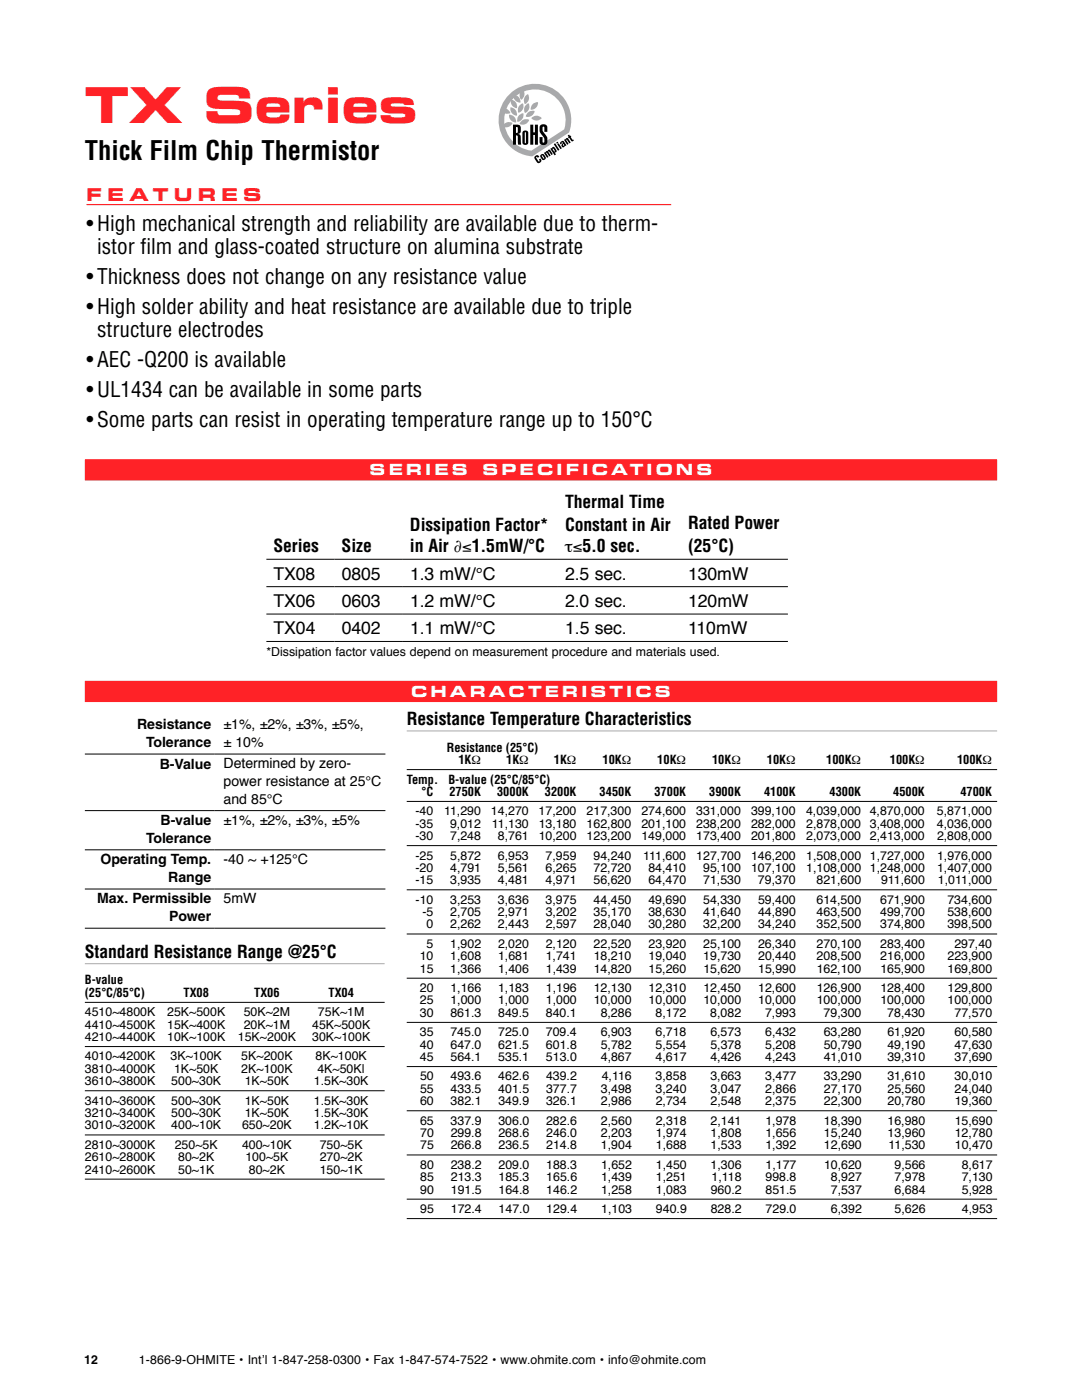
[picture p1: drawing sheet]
<svg xmlns="http://www.w3.org/2000/svg" width="216mm" height="279mm" viewBox="0 0 216 279" stroke-linecap="round" stroke-linejoin="round" font-family="sans-serif">
<defs><g id="words">
<text font-size="9.9" fill="#ff2227" x="16.9" y="24.6">TX Series</text>
<text font-size="5.3" x="16.9" y="32">Thick Film Chip Thermistor</text>
<g font-size="4.2">
<text x="17.3" y="46.1">• High mechanical strength and reliability are available due to therm-</text>
<text x="19.4" y="50.7">istor film and glass-coated structure on alumina substrate</text>
<text x="17.3" y="56.7">• Thickness does not change on any resistance value</text>
<text x="17.3" y="62.7">• High solder ability and heat resistance are available due to triple</text>
<text x="19.4" y="67.2">structure electrodes</text>
<text x="17.3" y="73.2">• AEC -Q200 is available</text>
<text x="17.3" y="79.2">• UL1434 can be available in some parts</text>
<text x="17.3" y="85.2">• Some parts can resist in operating temperature range up to 150°C</text>
</g>
<text font-size="3.5" fill="#ff2227" x="17.3" y="40.1">F e a t u r e s</text>
<g font-size="3.5">
<text x="112.7" y="101.4">Thermal Time</text>
<text x="81.8" y="106">Dissipation Factor*</text>
<text x="112.7" y="106">Constant in Air</text>
<text x="137.3" y="105.6">Rated Power</text>
<text x="54.6" y="110.2">Series</text>
<text x="68.2" y="110.2">Size</text>
<text x="81.8" y="110.2">in Air ∂≤1.5mW/°C</text>
<text x="112.7" y="110.2">τ≤5.0 sec.</text>
<text x="137.3" y="110.2">(25°C)</text>
<text x="54.6" y="115.7">TX08</text>
<text x="68.2" y="115.7">0805</text>
<text x="81.8" y="115.7">1.3 mW/°C</text>
<text x="112.8" y="115.7">2.5 sec.</text>
<text x="137.3" y="115.7">130mW</text>
<text x="54.6" y="121.1">TX06</text>
<text x="68.2" y="121.1">0603</text>
<text x="81.8" y="121.1">1.2 mW/°C</text>
<text x="112.8" y="121.1">2.0 sec.</text>
<text x="137.3" y="121.1">120mW</text>
<text x="54.6" y="126.6">TX04</text>
<text x="68.2" y="126.6">0402</text>
<text x="81.8" y="126.6">1.1 mW/°C</text>
<text x="112.8" y="126.6">1.5 sec.</text>
<text x="137.3" y="126.6">110mW</text>
<text x="81.2" y="144.7">Resistance Temperature Characteristics</text>
<text x="16.9" y="191.2">Standard Resistance Range @25°C</text>
</g>
<g font-size="3.1" fill="#fff">
<text x="73.8" y="94.9">S e r i e s</text>
<text x="96.2" y="94.9">S p e c i f i c at i o n s</text>
<text x="82" y="139.1">c h a r a c t e r i s</text>
<text x="117.8" y="139.1">t</text>
<text x="125" y="139.1">i c s</text>
</g>
<g font-size="2.8">
<text x="27.4" y="145.5">Resistance</text>
<text x="29.1" y="149.1">Tolerance</text>
<text x="44.6" y="145.5">±1%, ±2%, ±3%, ±5%,</text>
<text x="44.6" y="149">± 10%</text>
<text x="31.9" y="153.4">B-Value</text>
<text x="44.6" y="153.3">Determined by zero-</text>
<text x="44.6" y="156.8">power resistance at 25°C</text>
<text x="44.6" y="160.4">and 85°C</text>
<text x="32" y="164.7">B-value</text>
<text x="44.6" y="164.6">±1%, ±2%, ±3%, ±5%</text>
<text x="20" y="172.5">Operating Temp.</text>
<text x="29.1" y="168.2">Tolerance</text>
<text x="44.6" y="172.4">-40 ~ +125℃</text>
<text x="33.6" y="176">Range</text>
<text x="19.4" y="180.3">Max. Permissible</text>
<text x="33.7" y="183.8">Power</text>
<text x="44.6" y="180.2">5mW</text>
</g>
<g font-size="2.5">
<text x="53.2" y="130.9">*Dissipation factor values depend on measurement procedure and materials used.</text>
<text x="89.2" y="150">Resistance (25°C)</text>
<text x="91.5" y="152.5">1KΩ</text>
<text x="101" y="152.5">1KΩ</text>
<text x="110.5" y="152.5">1KΩ</text>
<text x="120.2" y="152.5">10KΩ</text>
<text x="131.2" y="152.5">10KΩ</text>
<text x="142.1" y="152.5">10KΩ</text>
<text x="153" y="152.5">10KΩ</text>
<text x="164.9" y="152.5">100KΩ</text>
<text x="177.6" y="152.5">100KΩ</text>
<text x="191" y="152.5">100KΩ</text>
<text x="81.2" y="156.4">Temp.</text>
<text x="84.1" y="158.8">°C</text>
<text x="89.5" y="156.4">B-value (25°C/85°C)</text>
<text x="89.7" y="158.8">2750K</text>
<text x="99.2" y="158.8">3000K</text>
<text x="108.7" y="158.8">3200K</text>
<text x="119.7" y="158.8">3450K</text>
<text x="130.6" y="158.8">3700K</text>
<text x="141.5" y="158.8">3900K</text>
<text x="152.5" y="158.8">4100K</text>
<text x="165.5" y="158.8">4300K</text>
<text x="178.2" y="158.8">4500K</text>
<text x="191.6" y="158.8">4700K</text>
<text x="82.9" y="162.7">-40</text>
<text x="82.9" y="165.2">-35</text>
<text x="82.9" y="167.7">-30</text>
<text x="88.6" y="162.7">11,290</text>
<text x="89.8" y="165.2">9,012</text>
<text x="89.8" y="167.7">7,248</text>
<text x="98" y="162.7">14,270</text>
<text x="98.1" y="165.2">11,130</text>
<text x="99.3" y="167.7">8,761</text>
<text x="107.5" y="162.7">17,200</text>
<text x="107.5" y="165.2">13,180</text>
<text x="107.5" y="167.7">10,200</text>
<text x="117" y="162.7">217,300</text>
<text x="117.1" y="165.2">162,800</text>
<text x="117.1" y="167.7">123,200</text>
<text x="128" y="162.7">274,600</text>
<text x="128" y="165.2">201,100</text>
<text x="128" y="167.7">149,000</text>
<text x="138.9" y="162.7">331,000</text>
<text x="138.9" y="165.2">238,200</text>
<text x="138.9" y="167.7">173,400</text>
<text x="149.9" y="162.7">399,100</text>
<text x="149.9" y="165.2">282,000</text>
<text x="149.9" y="167.7">201,800</text>
<text x="160.9" y="162.7">4,039,000</text>
<text x="160.9" y="165.2">2,878,000</text>
<text x="160.9" y="167.7">2,073,000</text>
<text x="173.6" y="162.7">4,870,000</text>
<text x="173.6" y="165.2">3,408,000</text>
<text x="173.6" y="167.7">2,413,000</text>
<text x="187" y="162.7">5,871,000</text>
<text x="187" y="165.2">4,036,000</text>
<text x="187" y="167.7">2,808,000</text>
<text x="82.9" y="171.5">-25</text>
<text x="89.8" y="171.5">5,872</text>
<text x="99.3" y="171.5">6,953</text>
<text x="108.9" y="171.5">7,959</text>
<text x="118.4" y="171.5">94,240</text>
<text x="128.4" y="171.5">111,600</text>
<text x="138.9" y="171.5">127,700</text>
<text x="149.9" y="171.5">146,200</text>
<text x="160.9" y="171.5">1,508,000</text>
<text x="173.6" y="171.5">1,727,000</text>
<text x="187" y="171.5">1,976,000</text>
<text x="82.9" y="174">-20</text>
<text x="82.9" y="176.5">-15</text>
<text x="89.8" y="174">4,791</text>
<text x="89.8" y="176.5">3,935</text>
<text x="99.3" y="174">5,561</text>
<text x="99.4" y="176.5">4,481</text>
<text x="108.9" y="174">6,265</text>
<text x="108.9" y="176.5">4,971</text>
<text x="118.4" y="174">72,720</text>
<text x="118.4" y="176.5">56,620</text>
<text x="129.4" y="174">84,410</text>
<text x="129.4" y="176.5">64,470</text>
<text x="140.3" y="174">95,100</text>
<text x="140.3" y="176.5">71,530</text>
<text x="149.9" y="174">107,100</text>
<text x="151.2" y="176.5">79,370</text>
<text x="160.9" y="174">1,108,000</text>
<text x="162.9" y="176.5">821,600</text>
<text x="173.6" y="174">1,248,000</text>
<text x="175.8" y="176.5">911,600</text>
<text x="187" y="174">1,407,000</text>
<text x="187.2" y="176.5">1,011,000</text>
<text x="82.9" y="180.4">-10</text>
<text x="84.3" y="182.8">-5</text>
<text x="85.1" y="185.3">0</text>
<text x="89.8" y="180.4">3,253</text>
<text x="89.8" y="182.8">2,705</text>
<text x="89.8" y="185.3">2,262</text>
<text x="99.4" y="180.4">3,636</text>
<text x="99.4" y="182.8">2,971</text>
<text x="99.4" y="185.3">2,443</text>
<text x="108.9" y="180.4">3,975</text>
<text x="108.9" y="182.8">3,202</text>
<text x="108.9" y="185.3">2,597</text>
<text x="118.4" y="180.4">44,450</text>
<text x="118.4" y="182.8">35,170</text>
<text x="118.5" y="185.3">28,040</text>
<text x="129.4" y="180.4">49,690</text>
<text x="129.4" y="182.8">38,630</text>
<text x="129.4" y="185.3">30,280</text>
<text x="140.3" y="180.4">54,330</text>
<text x="140.3" y="182.8">41,640</text>
<text x="140.3" y="185.3">32,200</text>
<text x="151.3" y="180.4">59,400</text>
<text x="151.3" y="182.8">44,890</text>
<text x="151.3" y="185.3">34,240</text>
<text x="162.9" y="180.4">614,500</text>
<text x="162.9" y="182.8">463,500</text>
<text x="162.9" y="185.3">352,500</text>
<text x="175.6" y="180.4">671,900</text>
<text x="175.6" y="182.8">499,700</text>
<text x="175.6" y="185.3">374,800</text>
<text x="189" y="180.4">734,600</text>
<text x="189" y="182.8">538,600</text>
<text x="189.1" y="185.3">398,500</text>
<text x="83.8" y="191.6">10</text>
<text x="85.1" y="189.2">5</text>
<text x="89.8" y="189.2">1,902</text>
<text x="89.9" y="191.6">1,608</text>
<text x="99.4" y="189.2">2,020</text>
<text x="99.4" y="191.6">1,681</text>
<text x="108.9" y="189.2">2,120</text>
<text x="108.9" y="191.6">1,741</text>
<text x="118.5" y="189.2">22,520</text>
<text x="118.5" y="191.6">18,210</text>
<text x="129.4" y="189.2">23,920</text>
<text x="129.4" y="191.6">19,040</text>
<text x="140.3" y="189.2">25,100</text>
<text x="140.3" y="191.6">19,730</text>
<text x="151.3" y="189.2">26,340</text>
<text x="151.3" y="191.6">20,440</text>
<text x="162.9" y="189.2">270,100</text>
<text x="163" y="191.6">208,500</text>
<text x="175.7" y="189.2">283,400</text>
<text x="175.7" y="191.6">216,000</text>
<text x="189.1" y="191.6">223,900</text>
<text x="190.4" y="189.2">297,40</text>
<text x="16.9" y="196.5">B-value</text>
<text x="83.8" y="194.1">15</text>
<text x="83.8" y="198">20</text>
<text x="89.9" y="194.1">1,366</text>
<text x="89.9" y="198">1,166</text>
<text x="99.4" y="194.1">1,406</text>
<text x="99.4" y="198">1,183</text>
<text x="108.9" y="194.1">1,439</text>
<text x="108.9" y="198">1,196</text>
<text x="118.5" y="194.1">14,820</text>
<text x="118.5" y="198">12,130</text>
<text x="129.4" y="194.1">15,260</text>
<text x="129.4" y="198">12,310</text>
<text x="140.3" y="194.1">15,620</text>
<text x="140.3" y="198">12,450</text>
<text x="151.3" y="194.1">15,990</text>
<text x="151.3" y="198">12,600</text>
<text x="163" y="194.1">162,100</text>
<text x="163" y="198">126,900</text>
<text x="175.7" y="194.1">165,900</text>
<text x="175.7" y="198">128,400</text>
<text x="189.1" y="194.1">169,800</text>
<text x="189.1" y="198">129,800</text>
<text x="16.9" y="198.9">(25°C/85°C)</text>
<text x="16.9" y="202.8">4510~4800K</text>
<text x="33.4" y="202.8">25K~500K</text>
<text x="36.6" y="198.9">TX08</text>
<text x="48.6" y="202.8">50K~2M</text>
<text x="50.7" y="198.9">TX06</text>
<text x="63.5" y="202.8">75K~1M</text>
<text x="65.5" y="198.9">TX04</text>
<text x="83.8" y="200.5">25</text>
<text x="83.8" y="202.9">30</text>
<text x="89.9" y="200.5">1,000</text>
<text x="89.9" y="202.9">861.3</text>
<text x="99.4" y="200.5">1,000</text>
<text x="99.4" y="202.9">849.5</text>
<text x="108.9" y="200.5">1,000</text>
<text x="108.9" y="202.9">840.1</text>
<text x="118.5" y="200.5">10,000</text>
<text x="119.9" y="202.9">8,286</text>
<text x="129.4" y="200.5">10,000</text>
<text x="130.8" y="202.9">8,172</text>
<text x="140.4" y="200.5">10,000</text>
<text x="141.7" y="202.9">8,082</text>
<text x="151.3" y="200.5">10,000</text>
<text x="152.7" y="202.9">7,993</text>
<text x="163" y="200.5">100,000</text>
<text x="164.3" y="202.9">79,300</text>
<text x="175.7" y="200.5">100,000</text>
<text x="177.1" y="202.9">78,430</text>
<text x="189.1" y="200.5">100,000</text>
<text x="190.5" y="202.9">77,570</text>
<text x="16.9" y="205.3">4410~4500K</text>
<text x="16.9" y="207.8">4210~4400K</text>
<text x="33.4" y="205.3">15K~400K</text>
<text x="33.4" y="207.8">10K~100K</text>
<text x="47.5" y="207.8">15K~200K</text>
<text x="48.6" y="205.3">20K~1M</text>
<text x="62.3" y="205.3">45K~500K</text>
<text x="62.3" y="207.8">30K~100K</text>
<text x="83.8" y="206.8">35</text>
<text x="83.8" y="209.3">40</text>
<text x="89.9" y="206.8">745.0</text>
<text x="89.9" y="209.3">647.0</text>
<text x="99.4" y="206.8">725.0</text>
<text x="99.4" y="209.3">621.5</text>
<text x="108.9" y="206.8">709.4</text>
<text x="108.9" y="209.3">601.8</text>
<text x="119.9" y="206.8">6,903</text>
<text x="119.9" y="209.3">5,782</text>
<text x="130.8" y="206.8">6,718</text>
<text x="130.8" y="209.3">5,554</text>
<text x="141.7" y="206.8">6,573</text>
<text x="141.7" y="209.3">5,378</text>
<text x="152.7" y="206.8">6,432</text>
<text x="152.7" y="209.3">5,208</text>
<text x="164.4" y="206.8">63,280</text>
<text x="164.4" y="209.3">50,790</text>
<text x="177.1" y="206.8">61,920</text>
<text x="177.1" y="209.3">49,190</text>
<text x="190.5" y="206.8">60,580</text>
<text x="190.5" y="209.3">47,630</text>
<text x="16.9" y="211.6">4010~4200K</text>
<text x="16.9" y="214.1">3810~4000K</text>
<text x="34" y="211.6">3K~100K</text>
<text x="34.7" y="214.1">1K~50K</text>
<text x="48.2" y="211.6">5K~200K</text>
<text x="48.2" y="214.1">2K~100K</text>
<text x="63" y="211.6">8K~100K</text>
<text x="63.3" y="214.1">4K~50K|</text>
<text x="83.8" y="211.7">45</text>
<text x="83.8" y="215.6">50</text>
<text x="89.9" y="211.7">564.1</text>
<text x="89.9" y="215.6">493.6</text>
<text x="99.4" y="211.7">535.1</text>
<text x="99.4" y="215.6">462.6</text>
<text x="108.9" y="211.7">513.0</text>
<text x="109" y="215.6">439.2</text>
<text x="119.9" y="211.7">4,867</text>
<text x="120.1" y="215.6">4,116</text>
<text x="130.8" y="211.7">4,617</text>
<text x="130.8" y="215.6">3,858</text>
<text x="141.8" y="211.7">4,426</text>
<text x="141.8" y="215.6">3,663</text>
<text x="152.7" y="211.7">4,243</text>
<text x="152.7" y="215.6">3,477</text>
<text x="164.4" y="211.7">41,010</text>
<text x="164.4" y="215.6">33,290</text>
<text x="177.1" y="211.7">39,310</text>
<text x="177.1" y="215.6">31,610</text>
<text x="190.5" y="211.7">37,690</text>
<text x="190.5" y="215.6">30,010</text>
<text x="16.9" y="216.6">3610~3800K</text>
<text x="16.9" y="220.5">3410~3600K</text>
<text x="34.2" y="216.6">500~30K</text>
<text x="34.2" y="220.5">500~30K</text>
<text x="48.8" y="216.6">1K~50K</text>
<text x="48.8" y="220.5">1K~50K</text>
<text x="62.6" y="216.6">1.5K~30K</text>
<text x="62.6" y="220.5">1.5K~30K</text>
<text x="83.8" y="218.1">55</text>
<text x="83.8" y="220.6">60</text>
<text x="89.9" y="218.1">433.5</text>
<text x="89.9" y="220.6">382.1</text>
<text x="99.4" y="218.1">401.5</text>
<text x="99.4" y="220.6">349.9</text>
<text x="109" y="218.1">377.7</text>
<text x="109" y="220.6">326.1</text>
<text x="119.9" y="218.1">3,498</text>
<text x="119.9" y="220.6">2,986</text>
<text x="130.8" y="218.1">3,240</text>
<text x="130.8" y="220.6">2,734</text>
<text x="141.8" y="218.1">3,047</text>
<text x="141.8" y="220.6">2,548</text>
<text x="152.7" y="218.1">2,866</text>
<text x="152.7" y="220.6">2,375</text>
<text x="164.4" y="218.1">27,170</text>
<text x="164.4" y="220.6">22,300</text>
<text x="177.1" y="218.1">25,560</text>
<text x="177.1" y="220.6">20,780</text>
<text x="190.5" y="218.1">24,040</text>
<text x="190.5" y="220.6">19,360</text>
<text x="16.9" y="222.9">3210~3400K</text>
<text x="16.9" y="225.4">3010~3200K</text>
<text x="34.2" y="222.9">500~30K</text>
<text x="34.2" y="225.4">400~10K</text>
<text x="48.3" y="225.4">650~20K</text>
<text x="48.8" y="222.9">1K~50K</text>
<text x="62.6" y="222.9">1.5K~30K</text>
<text x="62.6" y="225.4">1.2K~10K</text>
<text x="83.8" y="224.4">65</text>
<text x="83.8" y="226.9">70</text>
<text x="89.9" y="224.4">337.9</text>
<text x="89.9" y="226.9">299.8</text>
<text x="99.4" y="224.4">306.0</text>
<text x="99.5" y="226.9">268.6</text>
<text x="109" y="224.4">282.6</text>
<text x="109" y="226.9">246.0</text>
<text x="119.9" y="224.4">2,560</text>
<text x="119.9" y="226.9">2,203</text>
<text x="130.8" y="224.4">2,318</text>
<text x="130.9" y="226.9">1,974</text>
<text x="141.8" y="224.4">2,141</text>
<text x="141.8" y="226.9">1,808</text>
<text x="152.7" y="224.4">1,978</text>
<text x="152.7" y="226.9">1,656</text>
<text x="164.4" y="224.4">18,390</text>
<text x="164.4" y="226.9">15,240</text>
<text x="177.1" y="224.4">16,980</text>
<text x="177.1" y="226.9">13,960</text>
<text x="190.5" y="224.4">15,690</text>
<text x="190.5" y="226.9">12,780</text>
<text x="16.9" y="229.3">2810~3000K</text>
<text x="16.9" y="231.7">2610~2800K</text>
<text x="34.9" y="229.3">250~5K</text>
<text x="35.6" y="231.7">80~2K</text>
<text x="48.3" y="229.3">400~10K</text>
<text x="49" y="231.7">100~5K</text>
<text x="63.8" y="229.3">750~5K</text>
<text x="63.8" y="231.7">270~2K</text>
<text x="83.8" y="229.4">75</text>
<text x="83.9" y="233.3">80</text>
<text x="89.9" y="229.4">266.8</text>
<text x="89.9" y="233.3">238.2</text>
<text x="99.5" y="229.4">236.5</text>
<text x="99.5" y="233.3">209.0</text>
<text x="109" y="229.4">214.8</text>
<text x="109" y="233.3">188.3</text>
<text x="119.9" y="229.4">1,904</text>
<text x="119.9" y="233.3">1,652</text>
<text x="130.9" y="229.4">1,688</text>
<text x="130.9" y="233.3">1,450</text>
<text x="141.8" y="229.4">1,533</text>
<text x="141.8" y="233.3">1,306</text>
<text x="152.7" y="229.4">1,392</text>
<text x="152.7" y="233.3">1,177</text>
<text x="164.4" y="229.4">12,690</text>
<text x="164.4" y="233.3">10,620</text>
<text x="177.3" y="229.4">11,530</text>
<text x="178.5" y="233.3">9,566</text>
<text x="190.5" y="229.4">10,470</text>
<text x="191.9" y="233.3">8,617</text>
<text x="16.9" y="234.2">2410~2600K</text>
<text x="35.6" y="234.2">50~1K</text>
<text x="49.7" y="234.2">80~2K</text>
<text x="63.8" y="234.2">150~1K</text>
<text x="83.9" y="235.7">85</text>
<text x="83.9" y="238.2">90</text>
<text x="90" y="235.7">213.3</text>
<text x="90" y="238.2">191.5</text>
<text x="99.5" y="235.7">185.3</text>
<text x="99.5" y="238.2">164.8</text>
<text x="109" y="235.7">165.6</text>
<text x="109" y="238.2">146.2</text>
<text x="119.9" y="235.7">1,439</text>
<text x="119.9" y="238.2">1,258</text>
<text x="130.9" y="235.7">1,251</text>
<text x="130.9" y="238.2">1,083</text>
<text x="141.8" y="238.2">960.2</text>
<text x="142" y="235.7">1,118</text>
<text x="152.7" y="235.7">998.8</text>
<text x="152.8" y="238.2">851.5</text>
<text x="165.8" y="235.7">8,927</text>
<text x="165.8" y="238.2">7,537</text>
<text x="178.5" y="235.7">7,978</text>
<text x="178.5" y="238.2">6,684</text>
<text x="191.9" y="235.7">7,130</text>
<text x="191.9" y="238.2">5,928</text>
<text x="83.9" y="242.1">95</text>
<text x="90" y="242.1">172.4</text>
<text x="99.5" y="242.1">147.0</text>
<text x="109" y="242.1">129.4</text>
<text x="119.9" y="242.1">1,103</text>
<text x="130.9" y="242.1">940.9</text>
<text x="141.8" y="242.1">828.2</text>
<text x="152.8" y="242.1">729.0</text>
<text x="165.8" y="242.1">6,392</text>
<text x="178.5" y="242.1">5,626</text>
<text x="191.9" y="242.1">4,953</text>
<text x="16.8" y="272.2">12</text>
<text x="27.7" y="272.1">1-866-9-OHMITE • Int’l 1-847-258-0300 • Fax 1-847-574-7522 • www.ohmite.com • info@ohmite.com</text>
</g>
</g></defs>
<path d="M53.2 111.6h104M53.2 117.1h104M53.2 122.5h104M53.2 128h104" fill="none" stroke="#000" stroke-width=".2"/>
<path d="M102.6 19.4a6.1 6.1 0 0 1 7.4-.6 6.1 6.1 0 0 1 2.6 7l-6.6 4.3a6.1 6.1 0 0 1-5.1-4.2 6.1 6.1 0 0 1 1.7-6.5zM101.9 18.5a7.3 7.3 0 0 0-2 7.8 7.3 7.3 0 0 0 6.3 4.9l7.4-4.8a7.3 7.3 0 0 0-2.8-8.4 7.3 7.3 0 0 0-8.9 .5z" fill-rule="evenodd" fill="#a7a9ac"/>
<path d="M106.7 31.2l.2-.1a.45 .45 0 0 1 .7 .2l-.3 .2-.2-.2-.1 .1 .5 .8 .2-.1-.2-.3 .3-.2a.51 .51 0 0 1 0 .8 .51 .51 0 0 1-.7-.1l-.5-.7zM108.5 30.5l.3-.2 .1 .2a.27 .27 0 0 1 .1-.3 .27 .27 0 0 1 .3 0 .29 .29 0 0 1 .2-.3 .29 .29 0 0 1 .3 .1l.5 .8-.3 .1-.6-.7 .5 .8-.3 .2-.6-.7 .5 .8-.3 .2zM110.5 28.8l.3-.2 .8 1.3-.3 .2zM112.5 27.9l.3-.2 .1 .2a.27 .27 0 0 1 .1-.3 .27 .27 0 0 1 .4 0l.5 .8-.3 .2-.6-.7 .5 .8-.3 .2zM113.3 27l.3-.1 .1 .2h.2l.1 .2h-.1l.3 .6 .2-.1 .1 .2-.4 .2-.5-.7-.1 .1z" fill="#000"/>
<g fill="#000">
<path d="M108.1 31v.2l.5 .4v-.1zM107.9 30.9l.5-.1 .5 .5a.44 .44 0 0 1-.2 .6 .44 .44 0 0 1-.6-.1l-.3-.6z" fill-rule="evenodd"/>
<path d="M109.8 29.7l.3-.2v.1a.3 .3 0 0 1 .3-.3 .3 .3 0 0 1 .3 .2l.3 .4a.3 .3 0 0 1 .1 .4 .3 .3 0 0 1-.4 .1l.2 .4-.2 .2zM110.3 29.7v.2l.4 .3v-.2z" fill-rule="evenodd"/>
<path d="M111 28.5l.3-.2 .1 .2-.3 .2zM111.2 28.8l.3-.2 .6 1-.3 .2z" fill-rule="evenodd"/>
<path d="M111.9 28.3l.6-.1 .5 .8-.3 .1a.37 .37 0 0 1-.6 .1 .37 .37 0 0 1 .2-.6l-.2-.2v.2l-.3 .2v-.2zM112.4 28.7l-.1 .2 .2 .2 .1-.1z" fill-rule="evenodd"/>
</g>
<g fill="#a7a9ac">
<path d="M100.6 24.8l.8-.4 .9 .1a1.37 1.37 0 0 1-2 .7z"/>
<path d="M103.6 23l.8-.4a1.37 1.37 0 0 1-1.2 1.7l.1-.8z"/>
<path d="M101.6 22.9a1.38 1.38 0 0 1 1.4 1.5 1.37 1.37 0 0 1-1.4-1.5z"/>
<path d="M103.9 24.3l.8-.5 .9 .1a1.37 1.37 0 0 1-1.9 .8z"/>
<path d="M106 23.6a1.38 1.38 0 0 1 2.1 0 1.37 1.37 0 0 1-2.1 0z"/>
<path d="M103.8 20.9l.5-.3a1.37 1.37 0 0 1-.9 1.9l-.1-.8z"/>
<path d="M101.9 21.4a1.38 1.38 0 0 1 1.2 1.7 1.37 1.37 0 0 1-1.2-1.7z"/>
<path d="M105.3 22.5l.8-.4 .6 .1a1.37 1.37 0 0 1-1.8 1.1z"/>
<path d="M102 19.9a1.38 1.38 0 0 1 1.1 1.7 1.37 1.37 0 0 1-1.1-1.7z"/>
<path d="M99.9 21.8a1.38 1.38 0 0 1 1.9 .8 1.37 1.37 0 0 1-1.9-.8z"/>
<path d="M105 20.9l.5-.3a1.37 1.37 0 0 1-.8 2l-.1-.8z"/>
<path d="M102.5 18.9a1.38 1.38 0 0 1 1.3 1.6 1.37 1.37 0 0 1-1.3-1.6z"/>
<path d="M104.9 19.1l.5-.3a1.38 1.38 0 0 1-.7 2l-.2-.8z"/>
<path d="M106.2 20.9l.5-.4 .6-.1a1.37 1.37 0 0 1-1.4 1.5l.1-.6z"/>
<path d="M104.1 18l.2-.1a1.38 1.38 0 0 1-.3 2l-.3-.4v-.6z"/>
</g>
<g fill="#000">
<path d="M103 25.4v1.1h.1l.2-.1v-.9v-.1zM102.4 24.9h1.2a1.27 1.27 0 0 1 .1 1.7l-.4 .1a.71 .71 0 0 1 .6 1.1l.1 1.1h-.6l-.1-1.7-.3-.2v1.9h-.6z" fill-rule="evenodd"/>
<path d="M104.7 26.4v2l.1 .2 .1-.2v-1.9zM104.4 26.2a.63 .63 0 0 1 1 .3v2a.6 .6 0 0 1-.6 .4 .6 .6 0 0 1-.6-.4v-2z" fill-rule="evenodd"/>
</g>
<path d="M105.8 24.9h.6v1.5h.3v-1.5h.6v4h-.6v-2h-.3v2h-.6zM107.8 25.1a.83 .83 0 0 1 .8-.3 .83 .83 0 0 1 .6 .7v.8h-.6v-.9l-.3-.1a1.77 1.77 0 0 0 .7 1.8 1.55 1.55 0 0 1 .1 1.6 .82 .82 0 0 1-.8 .2 .82 .82 0 0 1-.6-.6v-.9h.6v1h.3a1.97 1.97 0 0 0-.8-1.9l-.1-.5z" fill="#000"/>
<path d="M16.9 93.8h182.1M16.9 138h182.1" fill="none" stroke="#ff2227" stroke-width="4.2" stroke-linecap="butt"/>
<g fill="none" stroke="#000" stroke-width=".2">
<path d="M16.9 150.5h60M81.2 153.6h117.8M81.2 159.9h117.8M16.9 161.8h60M16.9 169.6h60M16.9 177.4h60M81.2 168.8h117.8M81.2 177.6h117.8M16.9 185.2h60M81.2 186.4h117.8M81.2 195.2h117.8M16.9 200h59.9"/>
<path d="M16.9 208.9h59.9M16.9 217.7h59.9M81.2 204h117.8M81.2 212.9h117.8M16.9 226.5h59.9M16.9 235.3h59.9M81.2 221.7h117.8M81.2 230.5h117.8M81.2 239.3h117.8M81.2 243.2h117.8"/>
</g>
<path d="M17.3 40.8h116.6" fill="none" stroke="#ff2227" stroke-width=".25"/>
<path d="M81.2 145.9h117.8M16.9 192.3h59.9" fill="none" stroke="#a7a9ac" stroke-width=".2"/>
<use href="#words"/>
</svg>
